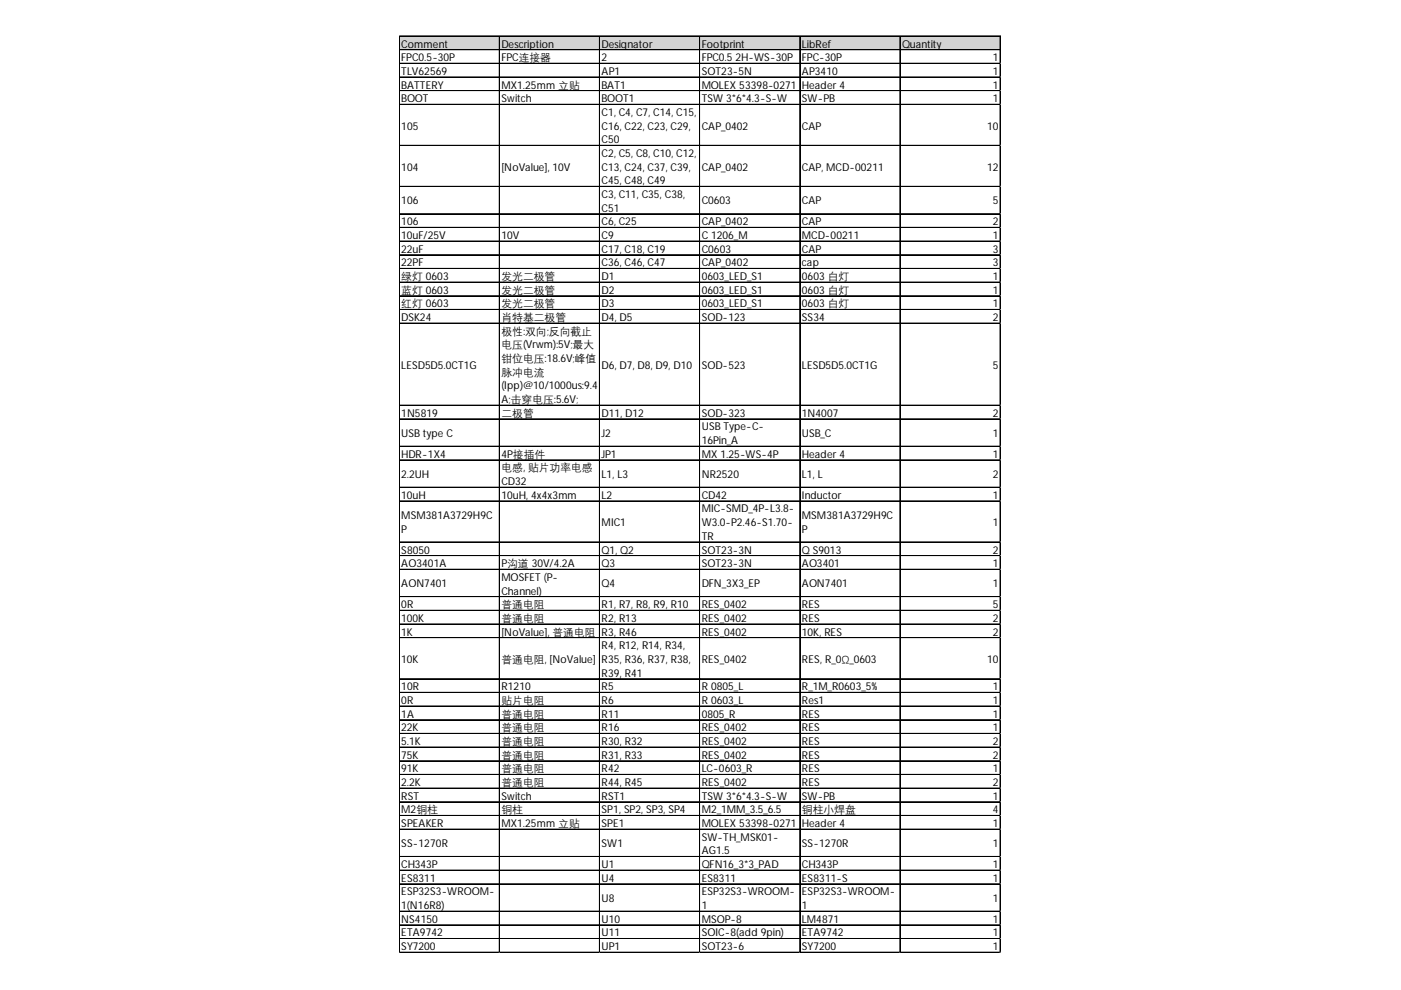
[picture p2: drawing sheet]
<svg xmlns="http://www.w3.org/2000/svg" width="297mm" height="210mm" viewBox="0 0 297 210" stroke-linecap="round" stroke-linejoin="round" font-family="sans-serif">
<defs><g id="words">
<g font-size="2.3">
<text x="85.1" y="10.1">Comment</text>
<text x="106.3" y="10.1">Description</text>
<text x="127.5" y="10.1">Designator</text>
<text x="148.8" y="10.1">Footprint</text>
<text x="170" y="10.1">LibRef</text>
<text x="191.2" y="10.1">Quantity</text>
<text x="85.1" y="13">FPC0.5-30P</text>
<text x="85.1" y="15.9">TLV62569</text>
<text x="106.3" y="13">FPC连接器</text>
<text x="127.5" y="13">2</text>
<text x="127.5" y="15.9">AP1</text>
<text x="148.8" y="13">FPC0.5 2H-WS-30P</text>
<text x="148.8" y="15.9">SOT23-5N</text>
<text x="170" y="13">FPC-30P</text>
<text x="170" y="15.9">AP3410</text>
<text x="210.5" y="13">1</text>
<text x="210.5" y="15.9">1</text>
<text x="85.1" y="18.8">BATTERY</text>
<text x="85.1" y="21.7">BOOT</text>
<text x="106.3" y="18.8">MX1.25mm 立贴</text>
<text x="106.3" y="21.7">Switch</text>
<text x="127.5" y="18.8">BAT1</text>
<text x="127.5" y="21.7">BOOT1</text>
<text x="148.8" y="18.8">MOLEX 53398-0271</text>
<text x="148.8" y="21.7">TSW 3*6*4.3-S-W</text>
<text x="170" y="18.8">Header 4</text>
<text x="170" y="21.7">SW-PB</text>
<text x="210.5" y="18.8">1</text>
<text x="210.5" y="21.7">1</text>
<text x="85.1" y="27.5">105</text>
<text x="127.5" y="24.6">C1, C4, C7, C14, C15,</text>
<text x="127.5" y="27.5">C16, C22, C23, C29,</text>
<text x="148.8" y="27.5">CAP_0402</text>
<text x="170" y="27.5">CAP</text>
<text x="209.3" y="27.5">10</text>
<text x="127.5" y="30.4">C50</text>
<text x="127.5" y="33.3">C2, C5, C8, C10, C12,</text>
<text x="85.1" y="36.2">104</text>
<text x="106.3" y="36.2">[NoValue], 10V</text>
<text x="127.5" y="36.2">C13, C24, C37, C39,</text>
<text x="127.5" y="39.1">C45, C48, C49</text>
<text x="127.5" y="42">C3, C11, C35, C38,</text>
<text x="148.8" y="36.2">CAP_0402</text>
<text x="170" y="36.2">CAP, MCD-00211</text>
<text x="209.3" y="36.2">12</text>
<text x="85.1" y="43.3">106</text>
<text x="85.1" y="47.8">106</text>
<text x="127.5" y="44.9">C51</text>
<text x="127.5" y="47.8">C6, C25</text>
<text x="148.8" y="43.3">C0603</text>
<text x="148.8" y="47.8">CAP_0402</text>
<text x="170" y="43.3">CAP</text>
<text x="170" y="47.8">CAP</text>
<text x="210.5" y="43.3">5</text>
<text x="210.5" y="47.8">2</text>
<text x="85.1" y="50.7">10uF/25V</text>
<text x="85.1" y="53.6">22uF</text>
<text x="106.3" y="50.7">10V</text>
<text x="127.5" y="50.7">C9</text>
<text x="127.5" y="53.6">C17, C18, C19</text>
<text x="148.8" y="50.7">C 1206_M</text>
<text x="148.8" y="53.6">C0603</text>
<text x="170" y="50.7">MCD-00211</text>
<text x="170" y="53.6">CAP</text>
<text x="210.5" y="50.7">1</text>
<text x="210.5" y="53.6">3</text>
<text x="85.1" y="56.5">22PF</text>
<text x="85.1" y="59.4">绿灯 0603</text>
<text x="106.3" y="59.4">发光二极管</text>
<text x="127.5" y="56.5">C36, C46, C47</text>
<text x="127.5" y="59.4">D1</text>
<text x="148.8" y="56.5">CAP_0402</text>
<text x="148.8" y="59.4">0603_LED_S1</text>
<text x="170" y="56.5">cap</text>
<text x="170" y="59.4">0603 白灯</text>
<text x="210.5" y="56.5">3</text>
<text x="210.5" y="59.4">1</text>
<text x="85.1" y="62.3">蓝灯 0603</text>
<text x="85.1" y="65.2">红灯 0603</text>
<text x="106.3" y="62.3">发光二极管</text>
<text x="106.3" y="65.2">发光二极管</text>
<text x="127.5" y="62.3">D2</text>
<text x="127.5" y="65.2">D3</text>
<text x="148.8" y="62.3">0603_LED_S1</text>
<text x="148.8" y="65.2">0603_LED_S1</text>
<text x="170" y="62.3">0603 白灯</text>
<text x="170" y="65.2">0603 白灯</text>
<text x="210.5" y="62.3">1</text>
<text x="210.5" y="65.2">1</text>
<text x="85.1" y="68.1">DSK24</text>
<text x="106.3" y="68.1">肖特基二极管</text>
<text x="106.3" y="71">极性:双向;反向截止</text>
<text x="127.5" y="68.1">D4, D5</text>
<text x="148.8" y="68.1">SOD-123</text>
<text x="170" y="68.1">SS34</text>
<text x="210.5" y="68.1">2</text>
<text x="106.3" y="73.9">电压(Vrwm):5V;最大</text>
<text x="106.3" y="76.8">钳位电压:18.6V;峰值</text>
<text x="85.1" y="78.1">LESD5D5.0CT1G</text>
<text x="106.3" y="79.7">脉冲电流</text>
<text x="106.3" y="82.6">(Ipp)@10/1000us:9.4</text>
<text x="127.5" y="78.1">D6, D7, D8, D9, D10</text>
<text x="148.8" y="78.1">SOD-523</text>
<text x="170" y="78.1">LESD5D5.0CT1G</text>
<text x="210.5" y="78.1">5</text>
<text x="85.1" y="88.4">1N5819</text>
<text x="106.3" y="85.5">A;击穿电压:5.6V;</text>
<text x="106.3" y="88.4">二极管</text>
<text x="127.5" y="88.4">D11, D12</text>
<text x="148.8" y="88.4">SOD-323</text>
<text x="170" y="88.4">1N4007</text>
<text x="210.5" y="88.4">2</text>
<text x="85.1" y="92.6">USB type C</text>
<text x="127.5" y="92.6">J2</text>
<text x="148.8" y="91.3">USB Type-C-</text>
<text x="148.8" y="94.2">16Pin_A</text>
<text x="170" y="92.6">USB_C</text>
<text x="210.5" y="92.6">1</text>
<text x="85.1" y="97.1">HDR-1X4</text>
<text x="85.1" y="101.3">2.2UH</text>
<text x="106.3" y="97.1">4P接插件</text>
<text x="106.3" y="100">电感, 贴片功率电感</text>
<text x="127.5" y="97.1">JP1</text>
<text x="127.5" y="101.3">L1, L3</text>
<text x="148.8" y="97.1">MX 1.25-WS-4P</text>
<text x="148.8" y="101.3">NR2520</text>
<text x="170" y="97.1">Header 4</text>
<text x="170" y="101.3">L1, L</text>
<text x="210.5" y="97.1">1</text>
<text x="210.5" y="101.3">2</text>
<text x="85.1" y="105.8">10uH</text>
<text x="106.3" y="102.9">CD32</text>
<text x="106.3" y="105.8">10uH, 4x4x3mm</text>
<text x="127.5" y="105.8">L2</text>
<text x="148.8" y="105.8">CD42</text>
<text x="170" y="105.8">Inductor</text>
<text x="210.5" y="105.8">1</text>
<text x="85.1" y="110">MSM381A3729H9C</text>
<text x="85.1" y="112.9">P</text>
<text x="127.5" y="111.6">MIC1</text>
<text x="148.8" y="108.7">MIC-SMD_4P-L3.8-</text>
<text x="148.8" y="111.6">W3.0-P2.46-S1.70-</text>
<text x="170" y="110">MSM381A3729H9C</text>
<text x="170" y="112.9">P</text>
<text x="210.5" y="111.6">1</text>
<text x="85.1" y="117.4">S8050</text>
<text x="127.5" y="117.4">Q1, Q2</text>
<text x="148.8" y="114.5">TR</text>
<text x="148.8" y="117.4">SOT23-3N</text>
<text x="170" y="117.4">Q S9013</text>
<text x="210.5" y="117.4">2</text>
<text x="85.1" y="120.3">AO3401A</text>
<text x="85.1" y="124.5">AON7401</text>
<text x="106.3" y="120.3">P沟道 30V/4.2A</text>
<text x="106.3" y="123.2">MOSFET (P-</text>
<text x="127.5" y="120.3">Q3</text>
<text x="127.5" y="124.5">Q4</text>
<text x="148.8" y="120.3">SOT23-3N</text>
<text x="148.8" y="124.5">DFN_3X3_EP</text>
<text x="170" y="120.3">AO3401</text>
<text x="170" y="124.5">AON7401</text>
<text x="210.5" y="120.3">1</text>
<text x="210.5" y="124.5">1</text>
<text x="85.1" y="129">0R</text>
<text x="85.1" y="131.9">100K</text>
<text x="106.3" y="126.1">Channel)</text>
<text x="106.3" y="129">普通电阻</text>
<text x="106.3" y="131.9">普通电阻</text>
<text x="127.5" y="129">R1, R7, R8, R9, R10</text>
<text x="127.5" y="131.9">R2, R13</text>
<text x="148.8" y="129">RES_0402</text>
<text x="148.8" y="131.9">RES_0402</text>
<text x="170" y="129">RES</text>
<text x="170" y="131.9">RES</text>
<text x="210.5" y="129">5</text>
<text x="210.5" y="131.9">2</text>
<text x="85.1" y="134.8">1K</text>
<text x="106.3" y="134.8">[NoValue], 普通电阻</text>
<text x="127.5" y="134.8">R3, R46</text>
<text x="127.5" y="137.7">R4, R12, R14, R34,</text>
<text x="148.8" y="134.8">RES_0402</text>
<text x="170" y="134.8">10K, RES</text>
<text x="210.5" y="134.8">2</text>
<text x="85.1" y="140.6">10K</text>
<text x="106.3" y="140.6">普通电阻, [NoValue]</text>
<text x="127.5" y="140.6">R35, R36, R37, R38,</text>
<text x="127.5" y="143.5">R39, R41</text>
<text x="148.8" y="140.6">RES_0402</text>
<text x="170" y="140.6">RES, R_0Ω_0603</text>
<text x="209.3" y="140.6">10</text>
<text x="85.1" y="146.4">10R</text>
<text x="85.1" y="149.3">0R</text>
<text x="106.3" y="146.4">R1210</text>
<text x="106.3" y="149.3">贴片电阻</text>
<text x="127.5" y="146.4">R5</text>
<text x="127.5" y="149.3">R6</text>
<text x="148.8" y="146.4">R 0805_L</text>
<text x="148.8" y="149.3">R 0603_L</text>
<text x="170" y="146.4">R_1M_R0603_5%</text>
<text x="170" y="149.3">Res1</text>
<text x="210.5" y="146.4">1</text>
<text x="210.5" y="149.3">1</text>
<text x="85.1" y="152.2">1A</text>
<text x="85.1" y="155.1">22K</text>
<text x="106.3" y="152.2">普通电阻</text>
<text x="106.3" y="155.1">普通电阻</text>
<text x="127.5" y="152.2">R11</text>
<text x="127.5" y="155.1">R16</text>
<text x="148.8" y="152.2">0805_R</text>
<text x="148.8" y="155.1">RES_0402</text>
<text x="170" y="152.2">RES</text>
<text x="170" y="155.1">RES</text>
<text x="210.5" y="152.2">1</text>
<text x="210.5" y="155.1">1</text>
<text x="85.1" y="158">5.1K</text>
<text x="85.1" y="160.9">75K</text>
<text x="106.3" y="158">普通电阻</text>
<text x="106.3" y="160.9">普通电阻</text>
<text x="127.5" y="158">R30, R32</text>
<text x="127.5" y="160.9">R31, R33</text>
<text x="148.8" y="158">RES_0402</text>
<text x="148.8" y="160.9">RES_0402</text>
<text x="170" y="158">RES</text>
<text x="170" y="160.9">RES</text>
<text x="210.5" y="158">2</text>
<text x="210.5" y="160.9">2</text>
<text x="85.1" y="163.8">91K</text>
<text x="85.1" y="166.7">2.2K</text>
<text x="106.3" y="163.8">普通电阻</text>
<text x="106.3" y="166.7">普通电阻</text>
<text x="127.5" y="163.8">R42</text>
<text x="127.5" y="166.7">R44, R45</text>
<text x="148.8" y="163.8">LC-0603_R</text>
<text x="148.8" y="166.7">RES_0402</text>
<text x="170" y="163.8">RES</text>
<text x="170" y="166.7">RES</text>
<text x="210.5" y="163.8">1</text>
<text x="210.5" y="166.7">2</text>
<text x="85.1" y="169.6">RST</text>
<text x="85.1" y="172.5">M2铜柱</text>
<text x="106.3" y="169.6">Switch</text>
<text x="106.3" y="172.5">铜柱</text>
<text x="127.5" y="169.6">RST1</text>
<text x="127.5" y="172.5">SP1, SP2, SP3, SP4</text>
<text x="148.8" y="169.6">TSW 3*6*4.3-S-W</text>
<text x="148.8" y="172.5">M2_1MM_3.5_6.5</text>
<text x="170" y="169.6">SW-PB</text>
<text x="170" y="172.5">铜柱小焊盘</text>
<text x="210.5" y="169.6">1</text>
<text x="210.5" y="172.5">4</text>
<text x="85.1" y="175.4">SPEAKER</text>
<text x="85.1" y="179.6">SS-1270R</text>
<text x="106.3" y="175.4">MX1.25mm 立贴</text>
<text x="127.5" y="175.4">SPE1</text>
<text x="127.5" y="179.6">SW1</text>
<text x="148.8" y="175.4">MOLEX 53398-0271</text>
<text x="148.8" y="178.2">SW-TH_MSK01-</text>
<text x="170" y="175.4">Header 4</text>
<text x="170" y="179.6">SS-1270R</text>
<text x="210.5" y="175.4">1</text>
<text x="210.5" y="179.6">1</text>
<text x="85.1" y="184">CH343P</text>
<text x="127.5" y="184">U1</text>
<text x="148.8" y="181.1">AG1.5</text>
<text x="148.8" y="184">QFN16_3*3_PAD</text>
<text x="170" y="184">CH343P</text>
<text x="210.5" y="184">1</text>
<text x="85.1" y="186.9">ES8311</text>
<text x="85.1" y="189.8">ESP32S3-WROOM-</text>
<text x="127.5" y="186.9">U4</text>
<text x="127.5" y="191.2">U8</text>
<text x="148.8" y="186.9">ES8311</text>
<text x="148.8" y="189.8">ESP32S3-WROOM-</text>
<text x="170" y="186.9">ES8311-S</text>
<text x="170" y="189.8">ESP32S3-WROOM-</text>
<text x="210.5" y="186.9">1</text>
<text x="210.5" y="191.2">1</text>
<text x="85.1" y="192.7">1(N16R8)</text>
<text x="85.1" y="195.6">NS4150</text>
<text x="127.5" y="195.6">U10</text>
<text x="148.8" y="192.7">1</text>
<text x="148.8" y="195.6">MSOP-8</text>
<text x="170" y="192.7">1</text>
<text x="170" y="195.6">LM4871</text>
<text x="210.5" y="195.6">1</text>
<text x="85.1" y="198.5">ETA9742</text>
<text x="85.1" y="201.4">SY7200</text>
<text x="127.5" y="198.5">U11</text>
<text x="127.5" y="201.4">UP1</text>
<text x="148.8" y="198.5">SOIC-8(add 9pin)</text>
<text x="148.8" y="201.4">SOT23-6</text>
<text x="170" y="198.5">ETA9742</text>
<text x="170" y="201.4">SY7200</text>
<text x="210.5" y="198.5">1</text>
<text x="210.5" y="201.4">1</text>
</g>
</g></defs>
<path d="M84.7 7.7h127.5v3h-127.5z" fill="#d3d3d3"/>
<g fill="none" stroke="#000" stroke-width=".21">
<path d="M84.6 7.6v194.4M84.7 7.6v194.4M84.8 7.6h127.4M84.8 7.7h127.4M84.8 10.5h127.4M84.8 10.6h127.4M84.8 13.4h127.4M84.8 13.5h127.4M84.8 16.3h127.4M84.8 16.4h127.4M84.8 19.2h127.4M84.8 19.3h127.4"/>
<path d="M105.9 7.8v194.2M127.1 7.8v194.2M127.2 7.8v194.2M148.3 7.8v194.2M148.4 7.8v194.2M169.6 7.8v194.2M190.8 7.8v194.2M190.9 7.8v194.2M212 7.8v194.2M212.1 7.8v194.2M84.8 22.1h127.4M84.8 22.2h127.4"/>
<path d="M84.8 30.8h127.4M84.8 30.9h127.4M84.8 39.5h127.4M84.8 39.6h127.4M84.8 45.3h127.4M84.8 45.4h127.4M84.8 48.2h127.4M84.8 48.3h127.4M84.8 51.1h127.4M84.8 51.2h127.4M84.8 54h127.4M84.8 54.1h127.4"/>
<path d="M84.8 56.9h127.4M84.8 57h127.4M84.8 59.8h127.4M84.8 59.9h127.4M84.8 62.7h127.4M84.8 62.8h127.4M84.8 65.6h127.4M84.8 65.7h127.4M84.8 68.5h127.4M84.8 68.6h127.4M84.8 85.9h127.4M84.8 86h127.4"/>
<path d="M84.8 88.8h127.4M84.8 88.9h127.4M84.8 94.6h127.4M84.8 94.7h127.4M84.8 97.5h127.4M84.8 97.6h127.4M84.8 103.3h127.4M84.8 103.4h127.4M84.8 106.2h127.4M84.8 106.3h127.4M84.8 114.9h127.4M84.8 115h127.4"/>
<path d="M84.8 117.8h127.4M84.8 117.9h127.4M84.8 120.7h127.4M84.8 120.8h127.4M84.8 126.5h127.4M84.8 126.6h127.4M84.8 129.4h127.4M84.8 129.5h127.4M84.8 132.3h127.4M84.8 132.4h127.4M84.8 135.2h127.4M84.8 135.3h127.4"/>
<path d="M84.8 143.9h127.4M84.8 144h127.4M84.8 146.8h127.4M84.8 146.9h127.4M84.8 149.7h127.4M84.8 149.8h127.4M84.8 152.6h127.4M84.8 152.7h127.4M84.8 155.5h127.4M84.8 155.6h127.4M84.8 158.4h127.4M84.8 158.5h127.4"/>
<path d="M84.8 161.3h127.4M84.8 161.4h127.4M84.8 164.2h127.4M84.8 164.3h127.4M84.8 167.1h127.4M84.8 167.2h127.4M84.8 170h127.4M84.8 170.1h127.4M84.8 172.9h127.4M84.8 173h127.4M84.8 175.8h127.4M84.8 175.9h127.4"/>
<path d="M84.8 181.6h127.4M84.8 181.7h127.4M84.8 184.5h127.4M84.8 184.6h127.4M84.8 187.4h127.4M84.8 187.5h127.4M84.8 193.2h127.4M84.8 193.3h127.4M84.8 196.1h127.4M84.8 196.2h127.4M84.8 199h127.4M84.8 199.1h127.4"/>
<path d="M84.8 201.9h127.4M84.8 202h127.4"/>
</g>
<path d="M84.6 202v.1" fill="none" stroke="#e0e0e0" stroke-width=".21"/>
<path d="M84.6 202l.2 .1z" fill="#e0e0e0"/>
<path d="M105.9 202v.1" fill="none" stroke="#e0e0e0" stroke-width=".21"/>
<path d="M105.9 202l.1 .1z" fill="#e0e0e0"/>
<path d="M127.1 202v.1" fill="none" stroke="#e0e0e0" stroke-width=".21"/>
<path d="M127.1 202l.1 .1z" fill="#e0e0e0"/>
<path d="M148.3 202v.1" fill="none" stroke="#e0e0e0" stroke-width=".21"/>
<path d="M148.3 202l.2 .1z" fill="#e0e0e0"/>
<path d="M169.6 202v.1" fill="none" stroke="#e0e0e0" stroke-width=".21"/>
<path d="M169.6 202l.1 .1z" fill="#e0e0e0"/>
<path d="M190.8 202v.1" fill="none" stroke="#e0e0e0" stroke-width=".21"/>
<path d="M190.8 202l.1 .1z" fill="#e0e0e0"/>
<path d="M212 202v.1" fill="none" stroke="#e0e0e0" stroke-width=".21"/>
<path d="M212 202l.2 .1z" fill="#e0e0e0"/>
<path d="M212.2 13.4h.1" fill="none" stroke="#e0e0e0" stroke-width=".21"/>
<path d="M212.2 13.4v.2z" fill="#e0e0e0"/>
<path d="M212.2 16.3h.1" fill="none" stroke="#e0e0e0" stroke-width=".21"/>
<path d="M212.2 16.3v.2z" fill="#e0e0e0"/>
<path d="M212.2 19.2h.1" fill="none" stroke="#e0e0e0" stroke-width=".21"/>
<path d="M212.2 19.2v.2z" fill="#e0e0e0"/>
<path d="M212.2 22.1h.1" fill="none" stroke="#e0e0e0" stroke-width=".21"/>
<path d="M212.2 22.1v.2z" fill="#e0e0e0"/>
<path d="M212.2 30.8h.1" fill="none" stroke="#e0e0e0" stroke-width=".21"/>
<path d="M212.2 30.8v.2z" fill="#e0e0e0"/>
<path d="M212.2 39.5h.1" fill="none" stroke="#e0e0e0" stroke-width=".21"/>
<path d="M212.2 39.5v.2z" fill="#e0e0e0"/>
<path d="M212.2 45.3h.1" fill="none" stroke="#e0e0e0" stroke-width=".21"/>
<path d="M212.2 45.3v.2z" fill="#e0e0e0"/>
<path d="M212.2 48.2h.1" fill="none" stroke="#e0e0e0" stroke-width=".21"/>
<path d="M212.2 48.2v.2z" fill="#e0e0e0"/>
<path d="M212.2 51.1h.1" fill="none" stroke="#e0e0e0" stroke-width=".21"/>
<path d="M212.2 51.1v.2z" fill="#e0e0e0"/>
<path d="M212.2 54h.1" fill="none" stroke="#e0e0e0" stroke-width=".21"/>
<path d="M212.2 54v.2z" fill="#e0e0e0"/>
<path d="M212.2 56.9h.1" fill="none" stroke="#e0e0e0" stroke-width=".21"/>
<path d="M212.2 56.9v.2z" fill="#e0e0e0"/>
<path d="M212.2 59.8h.1" fill="none" stroke="#e0e0e0" stroke-width=".21"/>
<path d="M212.2 59.8v.2z" fill="#e0e0e0"/>
<path d="M212.2 62.7h.1" fill="none" stroke="#e0e0e0" stroke-width=".21"/>
<path d="M212.2 62.7v.2z" fill="#e0e0e0"/>
<path d="M212.2 65.6h.1" fill="none" stroke="#e0e0e0" stroke-width=".21"/>
<path d="M212.2 65.6v.2z" fill="#e0e0e0"/>
<path d="M212.2 68.5h.1" fill="none" stroke="#e0e0e0" stroke-width=".21"/>
<path d="M212.2 68.5v.2z" fill="#e0e0e0"/>
<path d="M212.2 85.9h.1" fill="none" stroke="#e0e0e0" stroke-width=".21"/>
<path d="M212.2 85.9v.2z" fill="#e0e0e0"/>
<path d="M212.2 88.8h.1" fill="none" stroke="#e0e0e0" stroke-width=".21"/>
<path d="M212.2 88.8v.2z" fill="#e0e0e0"/>
<path d="M212.2 94.6h.1" fill="none" stroke="#e0e0e0" stroke-width=".21"/>
<path d="M212.2 94.6v.2z" fill="#e0e0e0"/>
<path d="M212.2 97.5h.1" fill="none" stroke="#e0e0e0" stroke-width=".21"/>
<path d="M212.2 97.5v.1z" fill="#e0e0e0"/>
<path d="M212.2 103.3h.1" fill="none" stroke="#e0e0e0" stroke-width=".21"/>
<path d="M212.2 103.3v.1z" fill="#e0e0e0"/>
<path d="M212.2 106.2h.1" fill="none" stroke="#e0e0e0" stroke-width=".21"/>
<path d="M212.2 106.2v.1z" fill="#e0e0e0"/>
<path d="M212.2 114.9h.1" fill="none" stroke="#e0e0e0" stroke-width=".21"/>
<path d="M212.2 114.9v.1z" fill="#e0e0e0"/>
<path d="M212.2 117.8h.1" fill="none" stroke="#e0e0e0" stroke-width=".21"/>
<path d="M212.2 117.8v.1z" fill="#e0e0e0"/>
<path d="M212.2 120.7h.1" fill="none" stroke="#e0e0e0" stroke-width=".21"/>
<path d="M212.2 120.7v.1z" fill="#e0e0e0"/>
<path d="M212.2 126.5h.1" fill="none" stroke="#e0e0e0" stroke-width=".21"/>
<path d="M212.2 126.5v.1z" fill="#e0e0e0"/>
<path d="M212.2 129.4h.1" fill="none" stroke="#e0e0e0" stroke-width=".21"/>
<path d="M212.2 129.4v.1z" fill="#e0e0e0"/>
<path d="M212.2 132.3h.1" fill="none" stroke="#e0e0e0" stroke-width=".21"/>
<path d="M212.2 132.3v.1z" fill="#e0e0e0"/>
<path d="M212.2 135.2h.1" fill="none" stroke="#e0e0e0" stroke-width=".21"/>
<path d="M212.2 135.2v.1z" fill="#e0e0e0"/>
<path d="M212.2 143.9h.1" fill="none" stroke="#e0e0e0" stroke-width=".21"/>
<path d="M212.2 143.9v.1z" fill="#e0e0e0"/>
<path d="M212.2 146.8h.1" fill="none" stroke="#e0e0e0" stroke-width=".21"/>
<path d="M212.2 146.8v.1z" fill="#e0e0e0"/>
<path d="M212.2 149.7h.1" fill="none" stroke="#e0e0e0" stroke-width=".21"/>
<path d="M212.2 149.7v.1z" fill="#e0e0e0"/>
<path d="M212.2 152.6h.1" fill="none" stroke="#e0e0e0" stroke-width=".21"/>
<path d="M212.2 152.6v.1z" fill="#e0e0e0"/>
<path d="M212.2 155.5h.1" fill="none" stroke="#e0e0e0" stroke-width=".21"/>
<path d="M212.2 155.5v.1z" fill="#e0e0e0"/>
<path d="M212.2 158.4h.1" fill="none" stroke="#e0e0e0" stroke-width=".21"/>
<path d="M212.2 158.4v.1z" fill="#e0e0e0"/>
<path d="M212.2 161.3h.1" fill="none" stroke="#e0e0e0" stroke-width=".21"/>
<path d="M212.2 161.3v.1z" fill="#e0e0e0"/>
<path d="M212.2 164.2h.1" fill="none" stroke="#e0e0e0" stroke-width=".21"/>
<path d="M212.2 164.2v.1z" fill="#e0e0e0"/>
<path d="M212.2 167.1h.1" fill="none" stroke="#e0e0e0" stroke-width=".21"/>
<path d="M212.2 167.1v.1z" fill="#e0e0e0"/>
<path d="M212.2 170h.1" fill="none" stroke="#e0e0e0" stroke-width=".21"/>
<path d="M212.2 170v.1z" fill="#e0e0e0"/>
<path d="M212.2 172.9h.1" fill="none" stroke="#e0e0e0" stroke-width=".21"/>
<path d="M212.2 172.9v.1z" fill="#e0e0e0"/>
<path d="M212.2 175.8h.1" fill="none" stroke="#e0e0e0" stroke-width=".21"/>
<path d="M212.2 175.8v.1z" fill="#e0e0e0"/>
<path d="M212.2 181.6h.1" fill="none" stroke="#e0e0e0" stroke-width=".21"/>
<path d="M212.2 181.6v.1z" fill="#e0e0e0"/>
<path d="M212.2 184.5h.1" fill="none" stroke="#e0e0e0" stroke-width=".21"/>
<path d="M212.2 184.5v.1z" fill="#e0e0e0"/>
<path d="M212.2 187.4h.1" fill="none" stroke="#e0e0e0" stroke-width=".21"/>
<path d="M212.2 187.4v.1z" fill="#e0e0e0"/>
<path d="M212.2 193.2h.1" fill="none" stroke="#e0e0e0" stroke-width=".21"/>
<path d="M212.2 193.2v.1z" fill="#e0e0e0"/>
<path d="M212.2 196.1h.1" fill="none" stroke="#e0e0e0" stroke-width=".21"/>
<path d="M212.2 196.1v.1z" fill="#e0e0e0"/>
<path d="M212.2 199h.1" fill="none" stroke="#e0e0e0" stroke-width=".21"/>
<path d="M212.2 199v.1z" fill="#e0e0e0"/>
<path d="M212.2 201.9h.1" fill="none" stroke="#e0e0e0" stroke-width=".21"/>
<path d="M212.2 201.9v.1z" fill="#e0e0e0"/>
<use href="#words"/>
</svg>
